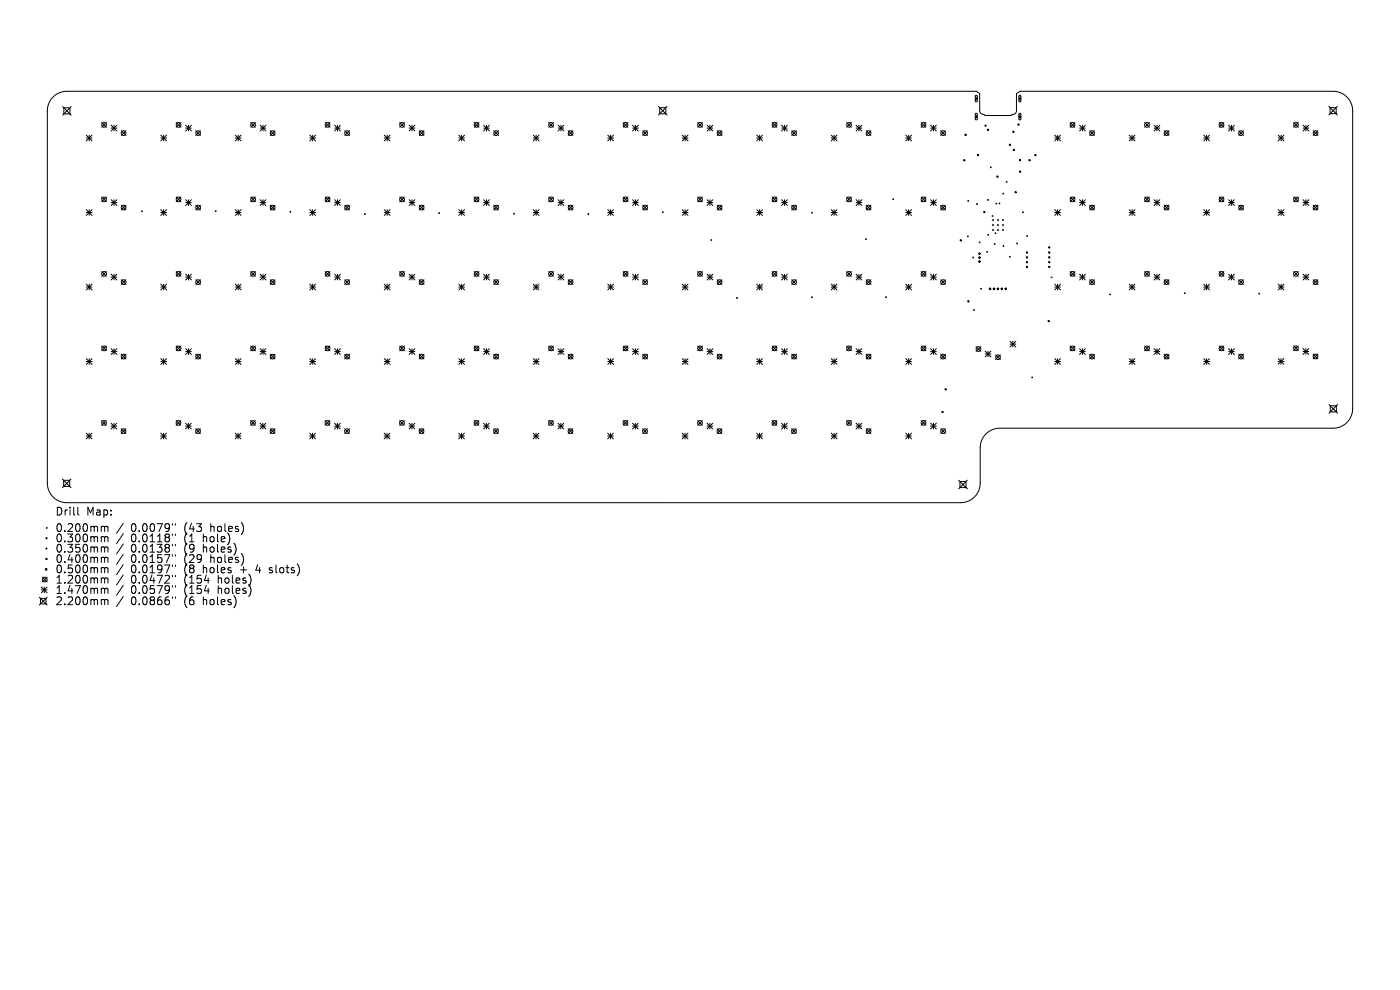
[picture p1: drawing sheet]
<svg xmlns="http://www.w3.org/2000/svg" width="297mm" height="210mm" viewBox="0 0 297 210" stroke-linecap="round" stroke-linejoin="round" font-family="sans-serif">
<defs><g id="words">
<g font-size="2.3">
<text x="11.7" y="109.6">Drill</text>
<text x="11.7" y="113.1">0.200mm</text>
<text x="18.3" y="109.6">Map:</text>
<text x="27.8" y="113.1">0.0079&quot;</text>
<text x="39.2" y="113.1">(43</text>
<text x="44.9" y="113.1">holes)</text>
<text x="11.7" y="115.3">0.300mm</text>
<text x="11.7" y="117.4">0.350mm</text>
<text x="11.7" y="119.6">0.400mm</text>
<text x="27.8" y="115.3">0.0118&quot;</text>
<text x="27.8" y="117.4">0.0138&quot;</text>
<text x="27.8" y="119.6">0.0157&quot;</text>
<text x="39.2" y="115.3">(1</text>
<text x="39.2" y="117.4">(9</text>
<text x="39.2" y="119.6">(29</text>
<text x="43.3" y="115.3">hole)</text>
<text x="43.3" y="117.4">holes)</text>
<text x="44.9" y="119.6">holes)</text>
<text x="11.7" y="121.8">0.500mm</text>
<text x="11.7" y="124">1.200mm</text>
<text x="27.8" y="121.8">0.0197&quot;</text>
<text x="27.8" y="124">0.0472&quot;</text>
<text x="39.2" y="121.8">(8</text>
<text x="39.2" y="124">(154</text>
<text x="43.3" y="121.8">holes</text>
<text x="46.5" y="124">holes)</text>
<text x="51.4" y="121.8">+</text>
<text x="54.8" y="121.8">4</text>
<text x="57.9" y="121.8">slots)</text>
<text x="11.7" y="126.2">1.470mm</text>
<text x="11.7" y="128.6">2.200mm</text>
<text x="27.8" y="126.2">0.0579&quot;</text>
<text x="27.8" y="128.6">0.0866&quot;</text>
<text x="39.2" y="126.2">(154</text>
<text x="39.2" y="128.6">(6</text>
<text x="43.3" y="128.6">holes)</text>
<text x="46.5" y="126.2">holes)</text>
</g>
</g></defs>
<g fill="none" stroke="#000" stroke-width=".21">
<path d="M11.3 20.6a4.1 4.1 0 0 1 2.9-1.2h192.9l.7 .5v3.6a1.67 1.67 0 0 0 1.1 1h5.5l.5-.2a.75 .75 0 0 0 .7-.8v-3.6l.8-.5h66.4a4.1 4.1 0 0 1 4.2 4.2v63.1a4.2 4.2 0 0 1-4.2 4.1h-70.7a4.1 4.1 0 0 0-4.2 4.2v7.5a4.1 4.1 0 0 1-4.1 4.1h-189.6a4.1 4.1 0 0 1-4.2-4.1v-79a4.1 4.1 0 0 1 1.3-2.9zM13.3 22.6l1.8 1.8M13.5 22.9h1.3v1.3h-1.3zM15.1 22.6l-1.8 1.8M18.3 28.7l1.2 1.2M18.3 29.3h1.2M18.9 28.7v1.2M19.5 28.7l-1.2 1.2M21.6 26l1 1M22.6 26l-1 1M23.6 26.6l1.2 1.2M23.6 27.2h1.2"/>
<path d="M24.2 26.6v1.2M24.8 26.6l-1.2 1.2M25.7 27.7l1 1M26.7 27.7l-1 1M34.1 29.3h1.2M34.1 28.7l1.2 1.2M34.7 28.7v1.2M35.3 28.7l-1.2 1.2M37.4 26l1 1M38.4 26l-1 1M39.4 27.2h1.2M39.4 26.6l1.2 1.2"/>
<path d="M40 26.6v1.2M40.6 26.6l-1.2 1.2M41.5 27.7l1 1M42.5 27.7l-1 1M49.9 29.3h1.2M49.9 28.7l1.2 1.2M50.5 28.7v1.2M51.1 28.7l-1.2 1.2M53.2 26l1 1M54.2 26l-1 1M55.2 27.2h1.2M55.2 26.6l1.2 1.2"/>
<path d="M55.8 26.6v1.2M56.4 26.6l-1.2 1.2M57.3 27.7l1 1M58.3 27.7l-1 1M65.7 29.3h1.2M65.7 28.7l1.2 1.2M66.3 28.7v1.2M66.9 28.7l-1.2 1.2M69 26l1 1M70 26l-1 1M71 27.2h1.2M71 26.6l1.2 1.2"/>
<path d="M71.6 26.6v1.2M72.2 26.6l-1.2 1.2M73.1 27.7l1 1M74.1 27.7l-1 1M81.5 29.3h1.2M81.5 28.7l1.2 1.2M82.1 28.7v1.2M82.7 28.7l-1.2 1.2M84.8 26l1 1M85.8 26l-1 1M86.8 27.2h1.2M86.8 26.6l1.2 1.2"/>
<path d="M87.4 26.6v1.2M88 26.6l-1.2 1.2M88.9 27.7l1 1M89.9 27.7l-1 1M97.3 29.3h1.2M97.3 28.7l1.2 1.2M97.9 28.7v1.2M98.5 28.7l-1.2 1.2M100.6 26l1 1M101.6 26l-1 1M102.6 27.2h1.2M102.6 26.6l1.2 1.2"/>
<path d="M103.2 26.6v1.2M103.8 26.6l-1.2 1.2M104.7 27.7l1 1M105.7 27.7l-1 1M113.1 29.3h1.3M113.1 28.7l1.3 1.2M113.7 28.7v1.2M114.4 28.7l-1.3 1.2M116.4 26l1 1M117.4 26l-1 1M118.4 27.2h1.2M118.4 26.6l1.2 1.2"/>
<path d="M119 26.6v1.2M119.6 26.6l-1.2 1.2M120.6 27.7l.9 1M121.5 27.7l-.9 1M128.9 29.3h1.3M128.9 28.7l1.3 1.2M129.5 28.7v1.2M130.2 28.7l-1.3 1.2M132.2 26l1 1M133.2 26l-1 1M134.2 27.2h1.2M134.2 26.6l1.2 1.2"/>
<path d="M134.8 26.6v1.2M135.4 26.6l-1.2 1.2M136.4 27.7l1 1M137.4 27.7l-1 1M139.7 22.6l1.8 1.8M140 22.8h1.2v1.3h-1.2zM141.5 22.6l-1.8 1.8M144.7 29.3h1.3M144.7 28.7l1.3 1.2M145.3 28.7v1.2M146 28.7l-1.3 1.2M148 26l1 1"/>
<path d="M149 26l-1 1M150 27.2h1.2M150 26.6l1.2 1.2M150.6 26.6v1.2M151.2 26.6l-1.2 1.2M152.2 27.7l1 1M153.2 27.7l-1 1M160.5 29.3h1.3M160.5 28.7l1.3 1.2M161.2 28.7v1.2M161.8 28.7l-1.3 1.2M163.8 26l1 1"/>
<path d="M164.8 26l-1 1M165.8 27.2h1.2M165.8 26.6l1.2 1.2M166.4 26.6v1.2M167 26.6l-1.2 1.2M168 27.7l1 1M169 27.7l-1 1M176.3 29.3h1.3M176.3 28.7l1.3 1.2M177 28.7v1.2M177.6 28.7l-1.3 1.2M179.6 26l1 1"/>
<path d="M180.6 26l-1 1M181.6 27.2h1.2M181.6 26.6l1.2 1.2M182.2 26.6v1.2M182.8 26.6l-1.2 1.2M183.8 27.7l1 1M184.8 27.7l-1 1M192.2 29.3h1.2M192.2 28.7l1.2 1.2M192.8 28.7v1.2M193.4 28.7l-1.2 1.2M195.4 26l1 1"/>
<path d="M196.4 26l-1 1M197.4 27.2h1.2M197.4 26.6l1.2 1.2M198 26.6v1.2M198.6 26.6l-1.2 1.2M199.6 27.7l1 1M200.6 27.7l-1 1M204.4 33.9h.3v.2h-.3zM204.7 28.5h.2v.2h-.2zM207 20.3l.2-.1 .1 .2v1.1l-.2 .1-.2-.2zM207 24.1l.2-.1 .1 .2v1.1l-.2 .1-.2-.2zM207.1 20.7l.2 .2-.2 .2-.2-.2z"/>
<path d="M207.1 24.5l.2 .2-.2 .2-.2-.2zM207.3 32.8h.3v.2h-.3zM209.5 27.4h.2v.2h-.2zM210.1 35.4l.2 .2M210.3 35.4l-.2 .2M211.5 37.3h.2v.3h-.2zM213.5 38.5l.1 .2M213.6 38.5l-.1 .2M214.1 30.6h.3v.2h-.3zM214.9 27.8h.2v.3h-.2zM215 31.7h.2v.2h-.2zM215.9 26.3h.3v.2h-.3z"/>
<path d="M216.2 20.3l.2-.1 .2 .2v1.1l-.2 .1-.2-.2zM216.2 24.1l.2-.1 .2 .2v1.1l-.2 .1-.2-.2zM216.3 33.9h.2v.2h-.2zM216.3 36.3h.2v.2h-.2zM216.4 20.7l.2 .2-.2 .2-.2-.2zM216.4 24.5l.2 .2-.2 .2-.2-.2zM218.3 33.9h.2v.2h-.2zM219.5 32.8h.3v.2h-.3zM223.8 29.3h1.2M223.8 28.7l1.2 1.2M224.4 28.7v1.2M225 28.7l-1.2 1.2"/>
<path d="M227 26l1 1M228 26l-1 1M229 27.2h1.2M229 26.6l1.2 1.2M229.6 26.6v1.2M230.2 26.6l-1.2 1.2M231.2 27.7l1 1M232.2 27.7l-1 1M239.6 29.3h1.2M239.6 28.7l1.2 1.2M240.2 28.7v1.2M240.8 28.7l-1.2 1.2"/>
<path d="M242.8 26l1 1M243.8 26l-1 1M244.8 27.2h1.2M244.8 26.6l1.2 1.2M245.4 26.6v1.2M246 26.6l-1.2 1.2M247 27.7l1 1M248 27.7l-1 1M255.4 29.3h1.2M255.4 28.7l1.2 1.2M256 28.7v1.2M256.6 28.7l-1.2 1.2"/>
<path d="M258.6 26l1 1M259.6 26l-1 1M260.6 27.2h1.3M260.6 26.6l1.3 1.2M261.2 26.6v1.2M261.9 26.6l-1.3 1.2M262.8 27.7l1 1M263.8 27.7l-1 1M271.2 29.3h1.2M271.2 28.7l1.2 1.2M271.8 28.7v1.2M272.4 28.7l-1.2 1.2"/>
<path d="M274.4 26l1 1M275.4 26l-1 1M276.4 27.2h1.3M276.4 26.6l1.3 1.2M277 26.6v1.2M277.7 26.6l-1.3 1.2M278.6 27.7l1 1M279.6 27.7l-1 1M281.9 22.6l1.8 1.8M282.2 22.8h1.3v1.3h-1.3zM283.7 22.6l-1.8 1.8M18.3 44.5l1.2 1.2"/>
<path d="M18.3 45.1h1.2M18.9 44.5v1.2M19.5 44.5l-1.2 1.2M21.6 41.8l1 1M21.6 57.6l1 1M22.6 41.8l-1 1M22.6 57.6l-1 1M23.6 42.4l1.2 1.2M23.6 43h1.2M23.6 58.2l1.2 1.2M23.6 58.8h1.2M24.2 42.4v1.2"/>
<path d="M24.2 58.2v1.2M24.8 42.4l-1.2 1.2M24.8 58.2l-1.2 1.2M25.7 43.5l1 1M25.7 59.3l1 1M26.7 43.5l-1 1M26.7 59.3l-1 1M30 44.8l.2 .1M30.2 44.8l-.2 .1M34.1 45.1h1.2M34.1 44.5l1.2 1.2M34.7 44.5v1.2"/>
<path d="M35.3 44.5l-1.2 1.2M37.4 41.8l1 1M37.4 57.6l1 1M38.4 41.8l-1 1M38.4 57.6l-1 1M39.4 42.4l1.2 1.2M39.4 58.2l1.2 1.2M39.4 43h1.2M39.4 58.8h1.2M40 42.4v1.2M40 58.2v1.2M40.6 42.4l-1.2 1.2"/>
<path d="M40.6 58.2l-1.2 1.2M41.5 43.5l1 1M41.5 59.3l1 1M42.5 59.3l-1 1M42.5 43.5l-1 1M45.7 44.7l.1 .2M45.8 44.7l-.1 .2M49.9 45.1h1.2M49.9 44.5l1.2 1.2M50.5 44.5v1.2M51.1 44.5l-1.2 1.2M53.2 41.8l1 1"/>
<path d="M53.2 57.6l1 1M54.2 57.6l-1 1M54.2 41.8l-1 1M55.2 43h1.2M55.2 58.8h1.2M55.2 42.4l1.2 1.2M55.2 58.2l1.2 1.2M55.8 42.4v1.2M55.8 58.2v1.2M56.4 42.4l-1.2 1.2M56.4 58.2l-1.2 1.2M57.3 43.5l1 1"/>
<path d="M57.3 59.3l1 1M58.3 59.3l-1 1M58.3 43.5l-1 1M61.5 44.8l.2 .2M61.7 44.8l-.2 .2M65.7 45.1h1.2M65.7 44.5l1.2 1.2M66.3 44.5v1.2M66.9 44.5l-1.2 1.2M69 41.8l1 1M69 57.6l1 1M70 41.8l-1 1"/>
<path d="M70 57.6l-1 1M71 43h1.2M71 58.8h1.2M71 42.4l1.2 1.2M71 58.2l1.2 1.2M71.6 42.4v1.2M71.6 58.2v1.2M72.2 58.2l-1.2 1.2M72.2 42.4l-1.2 1.2M73.1 43.5l1 1M73.1 59.3l1 1M74.1 43.5l-1 1"/>
<path d="M74.1 59.3l-1 1M77.3 45.3l.2 .2M77.5 45.3l-.2 .2M81.5 45.1h1.2M81.5 44.5l1.2 1.2M82.1 44.5v1.2M82.7 44.5l-1.2 1.2M84.8 41.8l1 1M84.8 57.6l1 1M85.8 41.8l-1 1M85.8 57.6l-1 1M86.8 43h1.2"/>
<path d="M86.8 58.8h1.2M86.8 42.4l1.2 1.2M86.8 58.2l1.2 1.2M87.4 42.4v1.2M87.4 58.2v1.2M88 42.4l-1.2 1.2M88 58.2l-1.2 1.2M88.9 43.5l1 1M88.9 59.3l1 1M89.9 59.3l-1 1M89.9 43.5l-1 1M93.1 45.1l.2 .2"/>
<path d="M93.3 45.1l-.2 .2M97.3 45.1h1.2M97.3 44.5l1.2 1.2M97.9 44.5v1.2M98.5 44.5l-1.2 1.2M100.6 41.8l1 1M100.6 57.6l1 1M101.6 41.8l-1 1M101.6 57.6l-1 1M102.6 43h1.2M102.6 58.8h1.2M102.6 42.4l1.2 1.2"/>
<path d="M102.6 58.2l1.2 1.2M103.2 42.4v1.2M103.2 58.2v1.2M103.8 42.4l-1.2 1.2M103.8 58.2l-1.2 1.2M104.7 43.5l1 1M104.7 59.3l1 1M105.7 43.5l-1 1M105.7 59.3l-1 1M109 45.2l.1 .2M109.1 45.2l-.1 .2M113.1 45.1h1.3"/>
<path d="M113.1 44.5l1.3 1.2M113.7 44.5v1.2M114.4 44.5l-1.3 1.2M116.4 41.8l1 1M116.4 57.6l1 1M117.4 57.6l-1 1M117.4 41.8l-1 1M118.4 43h1.2M118.4 58.8h1.2M118.4 42.4l1.2 1.2M118.4 58.2l1.2 1.2M119 42.4v1.2"/>
<path d="M119 58.2v1.2M119.6 42.4l-1.2 1.2M119.6 58.2l-1.2 1.2M120.6 43.5l.9 1M120.6 59.3l.9 1M121.5 43.5l-.9 1M121.5 59.3l-.9 1M124.7 45.3l.2 .2M124.9 45.3l-.2 .2M128.9 45.1h1.3M128.9 44.5l1.3 1.2M129.5 44.5v1.2"/>
<path d="M130.2 44.5l-1.3 1.2M132.2 41.8l1 1M132.2 57.6l1 1M133.2 41.8l-1 1M133.2 57.6l-1 1M134.2 43h1.2M134.2 58.8h1.2M134.2 42.4l1.2 1.2M134.2 58.2l1.2 1.2M134.8 42.4v1.2M134.8 58.2v1.2M135.4 58.2l-1.2 1.2"/>
<path d="M135.4 42.4l-1.2 1.2M136.4 43.5l1 1M136.4 59.3l1 1M137.4 43.5l-1 1M137.4 59.3l-1 1M140.5 45l.2 .1M140.7 45l-.2 .1M144.7 45.1h1.3M144.7 44.5l1.3 1.2M145.3 44.5v1.2M146 44.5l-1.3 1.2M148 41.8l1 1"/>
<path d="M148 57.6l1 1M149 41.8l-1 1M149 57.6l-1 1M150 43h1.2M150 58.8h1.2M150 42.4l1.2 1.2M150 58.2l1.2 1.2M150.6 42.4v1.2M150.6 58.2v1.2M150.8 50.8l.2 .2M151 50.8l-.2 .2M151.2 42.4l-1.2 1.2"/>
<path d="M151.2 58.2l-1.2 1.2M152.2 43.5l1 1M152.2 59.3l1 1M153.2 59.3l-1 1M153.2 43.5l-1 1M160.5 45.1h1.3M160.5 44.5l1.3 1.2M161.2 44.5v1.2M161.8 44.5l-1.3 1.2M163.8 41.8l1 1M163.8 57.6l1 1M164.8 41.8l-1 1"/>
<path d="M164.8 57.6l-1 1M165.8 43h1.2M165.8 58.8h1.2M165.8 42.4l1.2 1.2M165.8 58.2l1.2 1.2M166.4 42.4v1.2M166.4 58.2v1.2M167 42.4l-1.2 1.2M167 58.2l-1.2 1.2M168 43.5l1 1M168 59.3l1 1M169 43.5l-1 1"/>
<path d="M169 59.3l-1 1M172.2 45l.2 .2M172.4 45l-.2 .2M176.3 45.1h1.3M176.3 44.5l1.3 1.2M177 44.5v1.2M177.6 44.5l-1.3 1.2M179.6 41.8l1 1M179.6 57.6l1 1M180.6 57.6l-1 1M180.6 41.8l-1 1M181.6 43h1.2"/>
<path d="M181.6 58.8h1.2M181.6 42.4l1.2 1.2M181.6 58.2l1.2 1.2M182.2 42.4v1.2M182.2 58.2v1.2M182.8 42.4l-1.2 1.2M182.8 58.2l-1.2 1.2M183.6 50.6l.2 .2M183.8 43.5l1 1M183.8 59.3l1 1M183.8 50.6l-.2 .2M184.8 43.5l-1 1"/>
<path d="M184.8 59.3l-1 1M189.4 42.2l.2 .1M189.6 42.2l-.2 .1M192.2 45.1h1.2M192.2 44.5l1.2 1.2M192.8 44.5v1.2M193.4 44.5l-1.2 1.2M195.4 41.8l1 1M195.4 57.6l1 1M196.4 41.8l-1 1M196.4 57.6l-1 1M197.4 43h1.2"/>
<path d="M197.4 58.8h1.2M197.4 42.4l1.2 1.2M197.4 58.2l1.2 1.2M198 42.4v1.2M198 58.2v1.2M198.6 58.2l-1.2 1.2M198.6 42.4l-1.2 1.2M199.6 43.5l1 1M199.6 59.3l1 1M200.6 43.5l-1 1M200.6 59.3l-1 1M203.7 50.9h.2v.2h-.2z"/>
<path d="M205.2 50.1l.2 .1M205.3 42.5l.2 .2M205.4 50.1l-.2 .1M205.5 42.5l-.2 .2M206.4 54.5l.2 .2M206.6 54.5l-.2 .2M207.2 43.2l.2 .2M207.4 43.2l-.2 .2M207.6 53.8l.2-.2 .2 .2-.2 .2zM207.6 54.6l.2-.2 .2 .2-.2 .3zM207.6 55.5l.2-.2 .2 .2-.2 .2zM207.7 51.3l.2 .2"/>
<path d="M207.9 51.3l-.2 .2M208.7 44.9h.2v.2h-.2zM209.3 53.3l.2 .2M209.5 42.3l.2 .2M209.5 53.3l-.2 .2M209.6 49.7l.1 .2M209.7 42.3l-.2 .2M209.7 49.7l-.1 .2M210.5 45.7l.1 .2M210.5 46.7h.3M210.5 47.7h.3M210.5 48.8h.3"/>
<path d="M210.6 45.7l-.1 .2M210.7 46.5v.3M210.7 47.6v.3M210.7 48.7v.2M210.9 51.7l.2 .1M211.1 51.7l-.2 .1M211.1 49.4l.2 .2M211.3 49.4l-.2 .2M211.3 43.1l.2 .2M211.5 43.1l-.2 .2M211.6 46.7h.3M211.6 47.7h.3"/>
<path d="M211.6 48.8h.3M211.7 46.5v.3M211.7 47.6v.3M211.7 48.7v.2M211.9 43.1l.2 .1M212.1 43.1l-.2 .1M212.6 46.7h.3M212.6 47.7h.3M212.6 48.8h.3M212.8 41l.1 .2M212.8 46.5v.3M212.8 47.6v.3"/>
<path d="M212.8 48.7v.2M212.8 52.1l.2 .2M212.9 41l-.1 .2M213 52.1l-.2 .2M214.1 54.4l.2 .1M214.3 54.4l-.2 .1M215.3 40.6h.3v.3h-.3zM215.7 51.6l.2 .1M215.9 51.6l-.2 .1M216.9 45l.2 .1M217.1 45l-.2 .1M217.7 53.4h.3v.3h-.3z"/>
<path d="M217.7 54.5h.3v.2h-.3zM217.7 55.5h.3v.2h-.3zM217.7 56.5h.3v.2h-.3zM217.8 50l.2 .2M218 50l-.2 .2M222.5 52.3h.2v.3h-.2zM222.5 53.4h.2v.3h-.2zM222.5 54.5h.2v.2h-.2zM222.5 55.5h.2v.2h-.2zM222.5 56.5h.2v.2h-.2zM223 58.8l.2 .1M223.2 58.8l-.2 .1"/>
<path d="M223.8 45.1h1.2M223.8 44.5l1.2 1.2M224.4 44.5v1.2M225 44.5l-1.2 1.2M227 41.8l1 1M227 57.6l1 1M228 41.8l-1 1M228 57.6l-1 1M229 43h1.2M229 58.8h1.2M229 42.4l1.2 1.2M229 58.2l1.2 1.2"/>
<path d="M229.6 42.4v1.2M229.6 58.2v1.2M230.2 42.4l-1.2 1.2M230.2 58.2l-1.2 1.2M231.2 43.5l1 1M231.2 59.3l1 1M232.2 43.5l-1 1M232.2 59.3l-1 1M239.6 45.1h1.2M239.6 44.5l1.2 1.2M240.2 44.5v1.2M240.8 44.5l-1.2 1.2"/>
<path d="M242.8 41.8l1 1M242.8 57.6l1 1M243.8 41.8l-1 1M243.8 57.6l-1 1M244.8 43h1.2M244.8 58.8h1.2M244.8 42.4l1.2 1.2M244.8 58.2l1.2 1.2M245.4 42.4v1.2M245.4 58.2v1.2M246 42.4l-1.2 1.2M246 58.2l-1.2 1.2"/>
<path d="M247 43.5l1 1M247 59.3l1 1M248 43.5l-1 1M248 59.3l-1 1M255.4 45.1h1.2M255.4 44.5l1.2 1.2M256 44.5v1.2M256.6 44.5l-1.2 1.2M258.6 41.8l1 1M258.6 57.6l1 1M259.6 41.8l-1 1M259.6 57.6l-1 1"/>
<path d="M260.6 43h1.3M260.6 58.8h1.3M260.6 42.4l1.3 1.2M260.6 58.2l1.3 1.2M261.2 42.4v1.2M261.2 58.2v1.2M261.9 58.2l-1.3 1.2M261.9 42.4l-1.3 1.2M262.8 43.5l1 1M262.8 59.3l1 1M263.8 43.5l-1 1M263.8 59.3l-1 1"/>
<path d="M271.2 45.1h1.2M271.2 44.5l1.2 1.2M271.8 44.5v1.2M272.4 44.5l-1.2 1.2M274.4 41.8l1 1M274.4 57.6l1 1M275.4 41.8l-1 1M275.4 57.6l-1 1M276.4 43h1.3M276.4 58.8h1.3M276.4 42.4l1.3 1.2M276.4 58.2l1.3 1.2"/>
<path d="M277 42.4v1.2M277 58.2v1.2M277.7 42.4l-1.3 1.2M277.7 58.2l-1.3 1.2M278.6 43.5l1 1M278.6 59.3l1 1M279.6 43.5l-1 1M279.6 59.3l-1 1M18.3 60.3l1.2 1.2M18.3 60.9h1.2M18.3 76.1l1.2 1.2M18.3 76.7h1.2"/>
<path d="M18.9 60.3v1.2M18.9 76.1v1.2M19.5 60.3l-1.2 1.2M19.5 76.1l-1.2 1.2M21.6 73.4l1 1M22.6 73.4l-1 1M23.6 74l1.2 1.2M23.6 74.6h1.2M24.2 74v1.2M24.8 74l-1.2 1.2M25.7 75.1l1 1M26.7 75.1l-1 1"/>
<path d="M34.1 60.9h1.2M34.1 76.7h1.2M34.1 60.3l1.2 1.2M34.1 76.1l1.2 1.2M34.7 60.3v1.2M34.7 76.1v1.2M35.3 76.1l-1.2 1.2M35.3 60.3l-1.2 1.2M37.4 73.4l1 1M38.4 73.4l-1 1M39.4 74l1.2 1.2M39.4 74.6h1.2"/>
<path d="M40 74v1.2M40.6 74l-1.2 1.2M41.5 75.1l1 1M42.5 75.1l-1 1M49.9 60.9h1.2M49.9 76.7h1.2M49.9 60.3l1.2 1.2M49.9 76.1l1.2 1.2M50.5 60.3v1.2M50.5 76.1v1.2M51.1 60.3l-1.2 1.2M51.1 76.1l-1.2 1.2"/>
<path d="M53.2 73.4l1 1M54.2 73.4l-1 1M55.2 74.6h1.2M55.2 74l1.2 1.2M55.8 74v1.2M56.4 74l-1.2 1.2M57.3 75.1l1 1M58.3 75.1l-1 1M65.7 60.9h1.2M65.7 76.7h1.2M65.7 60.3l1.2 1.2M65.7 76.1l1.2 1.2"/>
<path d="M66.3 60.3v1.2M66.3 76.1v1.2M66.9 60.3l-1.2 1.2M66.9 76.1l-1.2 1.2M69 73.4l1 1M70 73.4l-1 1M71 74.6h1.2M71 74l1.2 1.2M71.6 74v1.2M72.2 74l-1.2 1.2M73.1 75.1l1 1M74.1 75.1l-1 1"/>
<path d="M81.5 60.9h1.2M81.5 76.7h1.2M81.5 60.3l1.2 1.2M81.5 76.1l1.2 1.2M82.1 60.3v1.2M82.1 76.1v1.2M82.7 60.3l-1.2 1.2M82.7 76.1l-1.2 1.2M84.8 73.4l1 1M85.8 73.4l-1 1M86.8 74.6h1.2M86.8 74l1.2 1.2"/>
<path d="M87.4 74v1.2M88 74l-1.2 1.2M88.9 75.1l1 1M89.9 75.1l-1 1M97.3 60.9h1.2M97.3 76.7h1.2M97.3 60.3l1.2 1.2M97.3 76.1l1.2 1.2M97.9 60.3v1.2M97.9 76.1v1.2M98.5 76.1l-1.2 1.2M98.5 60.3l-1.2 1.2"/>
<path d="M100.6 73.4l1 1M101.6 73.4l-1 1M102.6 74.6h1.2M102.6 74l1.2 1.2M103.2 74v1.2M103.8 74l-1.2 1.2M104.7 75.1l1 1M105.7 75.1l-1 1M113.1 60.9h1.3M113.1 76.7h1.3M113.1 60.3l1.3 1.2M113.1 76.1l1.3 1.2"/>
<path d="M113.7 60.3v1.2M113.7 76.1v1.2M114.4 60.3l-1.3 1.2M114.4 76.1l-1.3 1.2M116.4 73.4l1 1M117.4 73.4l-1 1M118.4 74.6h1.2M118.4 74l1.2 1.2M119 74v1.2M119.6 74l-1.2 1.2M120.6 75.1l.9 1M121.5 75.1l-.9 1"/>
<path d="M128.9 60.9h1.3M128.9 76.7h1.3M128.9 60.3l1.3 1.2M128.9 76.1l1.3 1.2M129.5 60.3v1.2M129.5 76.1v1.2M130.2 60.3l-1.3 1.2M130.2 76.1l-1.3 1.2M132.2 73.4l1 1M133.2 73.4l-1 1M134.2 74.6h1.2M134.2 74l1.2 1.2"/>
<path d="M134.8 74v1.2M135.4 74l-1.2 1.2M136.4 75.1l1 1M137.4 75.1l-1 1M144.7 60.9h1.3M144.7 76.7h1.3M144.7 60.3l1.3 1.2M144.7 76.1l1.3 1.2M145.3 60.3v1.2M145.3 76.1v1.2M146 60.3l-1.3 1.2M146 76.1l-1.3 1.2"/>
<path d="M148 73.4l1 1M149 73.4l-1 1M150 74.6h1.2M150 74l1.2 1.2M150.6 74v1.2M151.2 74l-1.2 1.2M152.2 75.1l1 1M153.2 75.1l-1 1M156.3 63.1l.1 .2M156.4 63.1l-.1 .2M160.5 60.9h1.3M160.5 76.7h1.3"/>
<path d="M160.5 60.3l1.3 1.2M160.5 76.1l1.3 1.2M161.2 60.3v1.2M161.2 76.1v1.2M161.8 76.1l-1.3 1.2M161.8 60.3l-1.3 1.2M163.8 73.4l1 1M164.8 73.4l-1 1M165.8 74.6h1.2M165.8 74l1.2 1.2M166.4 74v1.2M167 74l-1.2 1.2"/>
<path d="M168 75.1l1 1M169 75.1l-1 1M172.1 63l.2 .1M172.3 63l-.2 .1M176.3 60.9h1.3M176.3 76.7h1.3M176.3 60.3l1.3 1.2M176.3 76.1l1.3 1.2M177 60.3v1.2M177 76.1v1.2M177.6 60.3l-1.3 1.2M177.6 76.1l-1.3 1.2"/>
<path d="M179.6 73.4l1 1M180.6 73.4l-1 1M181.6 74.6h1.2M181.6 74l1.2 1.2M182.2 74v1.2M182.8 74l-1.2 1.2M183.8 75.1l1 1M184.8 75.1l-1 1M187.9 63l.1 .1M188 63l-.1 .1M192.2 60.9h1.2M192.2 76.7h1.2"/>
<path d="M192.2 60.3l1.2 1.2M192.2 76.1l1.2 1.2M192.8 60.3v1.2M192.8 76.1v1.2M193.4 60.3l-1.2 1.2M193.4 76.1l-1.2 1.2M195.4 73.4l1 1M196.4 73.4l-1 1M197.4 74.6h1.2M197.4 74l1.2 1.2M198 74v1.2M198.6 74l-1.2 1.2"/>
<path d="M199.6 75.1l1 1M200.6 75.1l-1 1M205.3 63.8h.2v.2h-.2zM206.5 65.7l.2 .1M206.7 65.7l-.2 .1M207.1 73.5l1 1M208 61.2l.2 .1M208.1 73.5l-1 1M208.2 61.2l-.2 .1M209 74.5l1.2 1.2M209 75.1h1.2M209.6 74.5v1.2"/>
<path d="M209.8 61.3l.2-.2 .2 .2-.2 .2zM210.2 74.5l-1.2 1.2M210.7 61.3l.2-.2 .2 .2-.2 .2zM211.2 75.3l1 1M211.5 61.3l.2-.2 .2 .2-.2 .2zM212.2 75.3l-1 1M212.3 61.3l.2-.2 .2 .2-.2 .2zM213.1 61.3l.3-.2 .2 .2-.2 .2zM214.3 72.4l1.2 1.2M214.3 73h1.2M214.9 72.4v1.2M215.5 72.4l-1.2 1.2"/>
<path d="M218.9 80l.2 .2M219.1 80l-.2 .2M222.3 68h.3v.2h-.3zM223.8 60.9h1.2M223.8 76.7h1.2M223.8 60.3l1.2 1.2M223.8 76.1l1.2 1.2M224.4 60.3v1.2M224.4 76.1v1.2M225 60.3l-1.2 1.2M225 76.1l-1.2 1.2M227 73.4l1 1"/>
<path d="M228 73.4l-1 1M229 74.6h1.2M229 74l1.2 1.2M229.6 74v1.2M230.2 74l-1.2 1.2M231.2 75.1l1 1M232.2 75.1l-1 1M235.4 62.4l.2 .1M235.6 62.4l-.2 .1M239.6 60.9h1.2M239.6 76.7h1.2M239.6 60.3l1.2 1.2"/>
<path d="M239.6 76.1l1.2 1.2M240.2 60.3v1.2M240.2 76.1v1.2M240.8 60.3l-1.2 1.2M240.8 76.1l-1.2 1.2M242.8 73.4l1 1M243.8 73.4l-1 1M244.8 74.6h1.2M244.8 74l1.2 1.2M245.4 74v1.2M246 74l-1.2 1.2M247 75.1l1 1"/>
<path d="M248 75.1l-1 1M251.2 62.1l.2 .2M251.4 62.1l-.2 .2M255.4 60.9h1.2M255.4 76.7h1.2M255.4 60.3l1.2 1.2M255.4 76.1l1.2 1.2M256 60.3v1.2M256 76.1v1.2M256.6 60.3l-1.2 1.2M256.6 76.1l-1.2 1.2M258.6 73.4l1 1"/>
<path d="M259.6 73.4l-1 1M260.6 74.6h1.3M260.6 74l1.3 1.2M261.2 74v1.2M261.9 74l-1.3 1.2M262.8 75.1l1 1M263.8 75.1l-1 1M267.1 62.2l.1 .2M267.2 62.2l-.1 .2M271.2 76.7h1.2M271.2 76.1l1.2 1.2M271.2 60.9h1.2"/>
<path d="M271.2 60.3l1.2 1.2M271.8 76.1v1.2M271.8 60.3v1.2M272.4 76.1l-1.2 1.2M272.4 60.3l-1.2 1.2M274.4 73.4l1 1M275.4 73.4l-1 1M276.4 74.6h1.2M276.4 74l1.2 1.2M277 74v1.2M277.6 74l-1.2 1.2M278.6 75.1l1 1"/>
<path d="M279.6 75.1l-1 1M18.3 91.9l1.2 1.2M18.3 92.5h1.2M18.9 91.9v1.2M19.5 91.9l-1.2 1.2M21.6 89.2l1 1M22.6 89.2l-1 1M23.6 89.8l1.2 1.2M23.6 90.4h1.2M24.2 89.8v1.2M24.8 89.8l-1.2 1.2M25.7 91l1 1"/>
<path d="M26.7 91l-1 1M34.1 92.5h1.2M34.1 91.9l1.2 1.2M34.7 91.9v1.2M35.3 91.9l-1.2 1.2M37.4 89.2l1 1M38.4 89.2l-1 1M39.4 90.4h1.2M39.4 89.8l1.2 1.2M40 89.8v1.2M40.6 89.8l-1.2 1.2M41.5 91l1 1"/>
<path d="M42.5 91l-1 1M49.9 92.5h1.2M49.9 91.9l1.2 1.2M50.5 91.9v1.2M51.1 91.9l-1.2 1.2M53.2 89.2l1 1M54.2 89.2l-1 1M55.2 90.4h1.2M55.2 89.8l1.2 1.2M55.8 89.8v1.2M56.4 89.8l-1.2 1.2M57.3 91l1 1"/>
<path d="M58.3 91l-1 1M65.7 92.5h1.2M65.7 91.9l1.2 1.2M66.3 91.9v1.2M66.9 91.9l-1.2 1.2M69 89.2l1 1M70 89.2l-1 1M71 90.4h1.2M71 89.8l1.2 1.2M71.6 89.8v1.2M72.2 89.8l-1.2 1.2M73.1 91l1 1"/>
<path d="M74.1 91l-1 1M81.5 92.5h1.2M81.5 91.9l1.2 1.2M82.1 91.9v1.2M82.7 91.9l-1.2 1.2M84.8 89.2l1 1M85.8 89.2l-1 1M86.8 90.4h1.2M86.8 89.8l1.2 1.2M87.4 89.8v1.2M88 89.8l-1.2 1.2M88.9 91l1 1"/>
<path d="M89.9 91l-1 1M97.3 92.5h1.2M97.3 91.9l1.2 1.2M97.9 91.9v1.2M98.5 91.9l-1.2 1.2M100.6 89.2l1 1M101.6 89.2l-1 1M102.6 90.4h1.2M102.6 89.8l1.2 1.2M103.2 89.8v1.2M103.8 89.8l-1.2 1.2M104.7 91l1 1"/>
<path d="M105.7 91l-1 1M113.1 92.5h1.2M113.1 91.9l1.2 1.2M113.7 91.9v1.2M114.3 91.9l-1.2 1.2M116.4 89.2l1 1M117.4 89.2l-1 1M118.4 90.4h1.2M118.4 89.8l1.2 1.2M119 89.8v1.2M119.6 89.8l-1.2 1.2M120.5 91l1 1"/>
<path d="M121.5 91l-1 1M128.9 92.5h1.2M128.9 91.9l1.2 1.2M129.5 91.9v1.2M130.1 91.9l-1.2 1.2M132.2 89.2l1 1M133.2 89.2l-1 1M134.2 90.4h1.2M134.2 89.8l1.2 1.2M134.8 89.8v1.2M135.4 89.8l-1.2 1.2M136.3 91l1 1"/>
<path d="M137.3 91l-1 1M144.7 92.5h1.2M144.7 91.9l1.2 1.2M145.3 91.9v1.2M145.9 91.9l-1.2 1.2M148 89.2l1 1M149 89.2l-1 1M150 90.4h1.2M150 89.8l1.2 1.2M150.6 89.8v1.2M151.2 89.8l-1.2 1.2M152.1 91l1 1"/>
<path d="M153.1 91l-1 1M160.5 92.5h1.2M160.5 91.9l1.2 1.2M161.1 91.9v1.2M161.7 91.9l-1.2 1.2M163.8 89.2l1 1M164.8 89.2l-1 1M165.8 90.4h1.2M165.8 89.8l1.2 1.2M166.4 89.8v1.2M167 89.8l-1.2 1.2M167.9 91l1 1"/>
<path d="M168.9 91l-1 1M176.3 92.5h1.3M176.3 91.9l1.3 1.2M177 91.9v1.2M177.6 91.9l-1.3 1.2M179.6 89.2l1 1M180.6 89.2l-1 1M181.6 90.4h1.2M181.6 89.8l1.2 1.2M182.2 89.8v1.2M182.8 89.8l-1.2 1.2M183.8 91l1 .9"/>
<path d="M184.8 91l-1 .9M192.2 92.5h1.2M192.2 91.9l1.2 1.2M192.8 91.9v1.2M193.4 91.9l-1.2 1.2M195.4 89.2l1 1M196.4 89.2l-1 1M197.4 90.4h1.2M197.4 89.8l1.2 1.2M198 89.8v1.2M198.6 89.8l-1.2 1.2M199.6 91l1 .9"/>
<path d="M199.8 87.3h.3v.2h-.3zM200.5 82.5h.2v.2h-.2zM200.6 91l-1 .9M281.9 85.8l1.9 1.8M282.2 86.1h1.3v1.3h-1.3zM283.8 85.8l-1.9 1.8M9.7 116.4h.3M9.7 118.4h.3v.3h-.3zM9.8 111.9l.2 .2M9.9 116.2v.3M10 111.9l-.2 .2M13.2 101.6l1.9 1.8"/>
<path d="M13.5 101.9h1.3v1.3h-1.3zM15.1 101.6l-1.9 1.8M16.5 107.6v1.4l.2 .3M21.7 111.6l.5 .3M21.7 113.8l.4 .1 .1 .2M21.7 116l.5 .3M21.7 118.2l.5 .3M22.2 111.9l.2-.3 .4 .1 .1 1M22.2 111.9v.8M22.2 114.1v.8M22.2 116.3v.8M22.2 118.5v.8"/>
<path d="M22.2 114.1l.2-.3 .4 .1 .1 1M22.2 116.3l.2-.3 .4 .1 .1 1M22.2 118.5l.2-.3 .4 .1 .1 1M26.1 111l-1.4 2.1M26.1 113.2l-1.4 2.1M26.1 115.4l-1.4 2.1M26.1 117.6l-1.4 2.1M26.1 119.8l-1.4 2.1M36.6 111.1v.3M36.6 113.3v.3M36.6 115.5v.3M36.6 117.7v.3"/>
<path d="M36.6 119.9v.3M37.2 111.1v.3M37.2 113.3v.3M37.2 115.5v.3M37.2 117.7v.3M37.2 119.9v.3M203.4 101.9l1.8 1.8M203.6 102.1h1.3v1.3h-1.3zM205.2 101.9l-1.8 1.8M8.3 126.7l1.7 1.6M8.6 126.9h1.2v1.2h-1.2zM8.8 124.5l1.2 1.2"/>
<path d="M8.8 125.1h1.2M9 122.4l1 1M9.4 124.5v1.2M9.8 120.5l.2 .3-.2 .2-.2-.2zM10 122.4l-1 1M10 124.5l-1.2 1.2M10 126.7l-1.7 1.6M21.7 120.4l.5 .2M21.7 122.6l.5 .2M21.7 124.8l.5 .2M21.7 127.2l.5 .2M22.2 120.6v.9"/>
<path d="M22.2 122.8v.9M22.2 125v.9M22.2 127.4v.9M22.2 120.6l.2-.2 .4 .1 .1 1M22.2 122.8l.2-.2 .4 .1 .1 1M22.2 125l.2-.2 .4 .1 .1 1M22.2 127.4l.2-.2h.4l.1 1.1M26.1 122l-1.4 2.1M26.1 124.2l-1.4 2.1M26.1 126.5l-1.4 2.2M36.6 122v.4M36.6 124.2v.3"/>
<path d="M36.6 126.6v.3M37.2 122v.4M37.2 124.2v.3M37.2 126.6v.3M57.1 121.4l.2 .1M57.2 120.5v.4"/>
<circle cx="22.1" cy="26.5" r=".5"/>
<circle cx="26.2" cy="28.2" r=".5"/>
<circle cx="37.9" cy="26.5" r=".5"/>
<circle cx="42" cy="28.2" r=".5"/>
<circle cx="53.7" cy="26.5" r=".5"/>
<circle cx="57.8" cy="28.2" r=".5"/>
<circle cx="69.5" cy="26.5" r=".5"/>
<circle cx="73.6" cy="28.2" r=".5"/>
<circle cx="85.3" cy="26.5" r=".5"/>
<circle cx="89.4" cy="28.2" r=".5"/>
<circle cx="101.1" cy="26.5" r=".5"/>
<circle cx="105.2" cy="28.2" r=".5"/>
<circle cx="116.9" cy="26.5" r=".5"/>
<circle cx="121" cy="28.2" r=".5"/>
<circle cx="132.7" cy="26.5" r=".5"/>
<circle cx="136.9" cy="28.2" r=".5"/>
<circle cx="148.5" cy="26.5" r=".5"/>
<circle cx="152.7" cy="28.2" r=".5"/>
<circle cx="164.3" cy="26.5" r=".5"/>
<circle cx="168.5" cy="28.2" r=".5"/>
<circle cx="180.1" cy="26.5" r=".5"/>
<circle cx="184.3" cy="28.2" r=".5"/>
<circle cx="195.9" cy="26.5" r=".5"/>
<circle cx="200.1" cy="28.2" r=".5"/>
<circle cx="209.1" cy="26.7" r=".12"/>
<circle cx="227.5" cy="26.5" r=".5"/>
<circle cx="231.7" cy="28.2" r=".5"/>
<circle cx="243.3" cy="26.5" r=".5"/>
<circle cx="247.5" cy="28.2" r=".5"/>
<circle cx="259.1" cy="26.5" r=".5"/>
<circle cx="263.3" cy="28.2" r=".5"/>
<circle cx="274.9" cy="26.5" r=".5"/>
<circle cx="279.1" cy="28.2" r=".5"/>
<circle cx="22.1" cy="58.1" r=".5"/>
<circle cx="22.1" cy="42.3" r=".5"/>
<circle cx="26.2" cy="44" r=".5"/>
<circle cx="26.2" cy="59.8" r=".5"/>
<circle cx="37.9" cy="58.1" r=".5"/>
<circle cx="37.9" cy="42.3" r=".5"/>
<circle cx="42" cy="44" r=".5"/>
<circle cx="42" cy="59.8" r=".5"/>
<circle cx="53.7" cy="58.1" r=".5"/>
<circle cx="53.7" cy="42.3" r=".5"/>
<circle cx="57.8" cy="44" r=".5"/>
<circle cx="57.8" cy="59.8" r=".5"/>
<circle cx="69.5" cy="58.1" r=".5"/>
<circle cx="69.5" cy="42.3" r=".5"/>
<circle cx="73.6" cy="44" r=".5"/>
<circle cx="73.6" cy="59.8" r=".5"/>
<circle cx="85.3" cy="58.1" r=".5"/>
<circle cx="85.3" cy="42.3" r=".5"/>
<circle cx="89.4" cy="44" r=".5"/>
<circle cx="89.4" cy="59.8" r=".5"/>
<circle cx="101.1" cy="58.1" r=".5"/>
<circle cx="101.1" cy="42.3" r=".5"/>
<circle cx="105.2" cy="44" r=".5"/>
<circle cx="105.2" cy="59.8" r=".5"/>
<circle cx="116.9" cy="58.1" r=".5"/>
<circle cx="116.9" cy="42.3" r=".5"/>
<circle cx="121" cy="44" r=".5"/>
<circle cx="121" cy="59.8" r=".5"/>
<circle cx="132.7" cy="58.1" r=".5"/>
<circle cx="132.7" cy="42.3" r=".5"/>
<circle cx="136.9" cy="44" r=".5"/>
<circle cx="136.9" cy="59.8" r=".5"/>
<circle cx="148.5" cy="58.1" r=".5"/>
<circle cx="148.5" cy="42.3" r=".5"/>
<circle cx="152.7" cy="44" r=".5"/>
<circle cx="152.7" cy="59.8" r=".5"/>
<circle cx="164.3" cy="58.1" r=".5"/>
<circle cx="164.3" cy="42.3" r=".5"/>
<circle cx="168.5" cy="44" r=".5"/>
<circle cx="168.5" cy="59.8" r=".5"/>
<circle cx="180.1" cy="58.1" r=".5"/>
<circle cx="180.1" cy="42.3" r=".5"/>
<circle cx="184.3" cy="44" r=".5"/>
<circle cx="184.3" cy="59.8" r=".5"/>
<circle cx="195.9" cy="58.1" r=".5"/>
<circle cx="195.9" cy="42.3" r=".5"/>
<circle cx="200.1" cy="44" r=".5"/>
<circle cx="200.1" cy="59.8" r=".5"/>
<circle cx="227.5" cy="58.1" r=".5"/>
<circle cx="227.5" cy="42.3" r=".5"/>
<circle cx="231.7" cy="44" r=".5"/>
<circle cx="231.7" cy="59.8" r=".5"/>
<circle cx="243.3" cy="58.1" r=".5"/>
<circle cx="243.3" cy="42.3" r=".5"/>
<circle cx="247.5" cy="44" r=".5"/>
<circle cx="247.5" cy="59.8" r=".5"/>
<circle cx="259.1" cy="58.1" r=".5"/>
<circle cx="259.1" cy="42.3" r=".5"/>
<circle cx="263.3" cy="44" r=".5"/>
<circle cx="263.3" cy="59.8" r=".5"/>
<circle cx="274.9" cy="58.1" r=".5"/>
<circle cx="274.9" cy="42.3" r=".5"/>
<circle cx="279.1" cy="44" r=".5"/>
<circle cx="279.1" cy="59.8" r=".5"/>
<circle cx="22.1" cy="73.9" r=".5"/>
<circle cx="26.2" cy="75.6" r=".5"/>
<circle cx="37.9" cy="73.9" r=".5"/>
<circle cx="42" cy="75.6" r=".5"/>
<circle cx="53.7" cy="73.9" r=".5"/>
<circle cx="57.8" cy="75.6" r=".5"/>
<circle cx="69.5" cy="73.9" r=".5"/>
<circle cx="73.6" cy="75.6" r=".5"/>
<circle cx="85.3" cy="73.9" r=".5"/>
<circle cx="89.4" cy="75.6" r=".5"/>
<circle cx="101.1" cy="73.9" r=".5"/>
<circle cx="105.2" cy="75.6" r=".5"/>
<circle cx="116.9" cy="73.9" r=".5"/>
<circle cx="121" cy="75.6" r=".5"/>
<circle cx="132.7" cy="73.9" r=".5"/>
<circle cx="136.9" cy="75.6" r=".5"/>
<circle cx="148.5" cy="73.9" r=".5"/>
<circle cx="152.7" cy="75.6" r=".5"/>
<circle cx="164.3" cy="73.9" r=".5"/>
<circle cx="168.5" cy="75.6" r=".5"/>
<circle cx="180.1" cy="73.9" r=".5"/>
<circle cx="184.3" cy="75.6" r=".5"/>
<circle cx="195.9" cy="73.9" r=".5"/>
<circle cx="200.1" cy="75.6" r=".5"/>
<circle cx="207.6" cy="74" r=".5"/>
<circle cx="211.7" cy="75.8" r=".5"/>
<circle cx="227.5" cy="73.9" r=".5"/>
<circle cx="231.7" cy="75.6" r=".5"/>
<circle cx="243.3" cy="73.9" r=".5"/>
<circle cx="247.5" cy="75.6" r=".5"/>
<circle cx="259.1" cy="73.9" r=".5"/>
<circle cx="263.3" cy="75.6" r=".5"/>
<circle cx="274.9" cy="73.9" r=".5"/>
<circle cx="279.1" cy="75.6" r=".5"/>
<circle cx="22.1" cy="89.7" r=".5"/>
<circle cx="26.2" cy="91.5" r=".5"/>
<circle cx="37.9" cy="89.7" r=".5"/>
<circle cx="42" cy="91.5" r=".5"/>
<circle cx="53.7" cy="89.7" r=".5"/>
<circle cx="57.8" cy="91.5" r=".5"/>
<circle cx="69.5" cy="89.7" r=".5"/>
<circle cx="73.6" cy="91.5" r=".5"/>
<circle cx="85.3" cy="89.7" r=".5"/>
<circle cx="89.4" cy="91.5" r=".5"/>
<circle cx="101.1" cy="89.7" r=".5"/>
<circle cx="105.2" cy="91.5" r=".5"/>
<circle cx="116.9" cy="89.7" r=".5"/>
<circle cx="121" cy="91.5" r=".5"/>
<circle cx="132.7" cy="89.7" r=".5"/>
<circle cx="136.8" cy="91.5" r=".5"/>
<circle cx="148.5" cy="89.7" r=".5"/>
<circle cx="152.6" cy="91.5" r=".5"/>
<circle cx="164.3" cy="89.7" r=".5"/>
<circle cx="168.4" cy="91.5" r=".5"/>
<circle cx="180.1" cy="89.7" r=".5"/>
<circle cx="184.3" cy="91.4" r=".5"/>
<circle cx="195.9" cy="89.7" r=".5"/>
<circle cx="200.1" cy="91.4" r=".5"/>
<circle cx="9.9" cy="114.2" r=".12"/>
<circle cx="9.5" cy="122.9" r=".5"/>
</g>
<use href="#words"/>
</svg>
